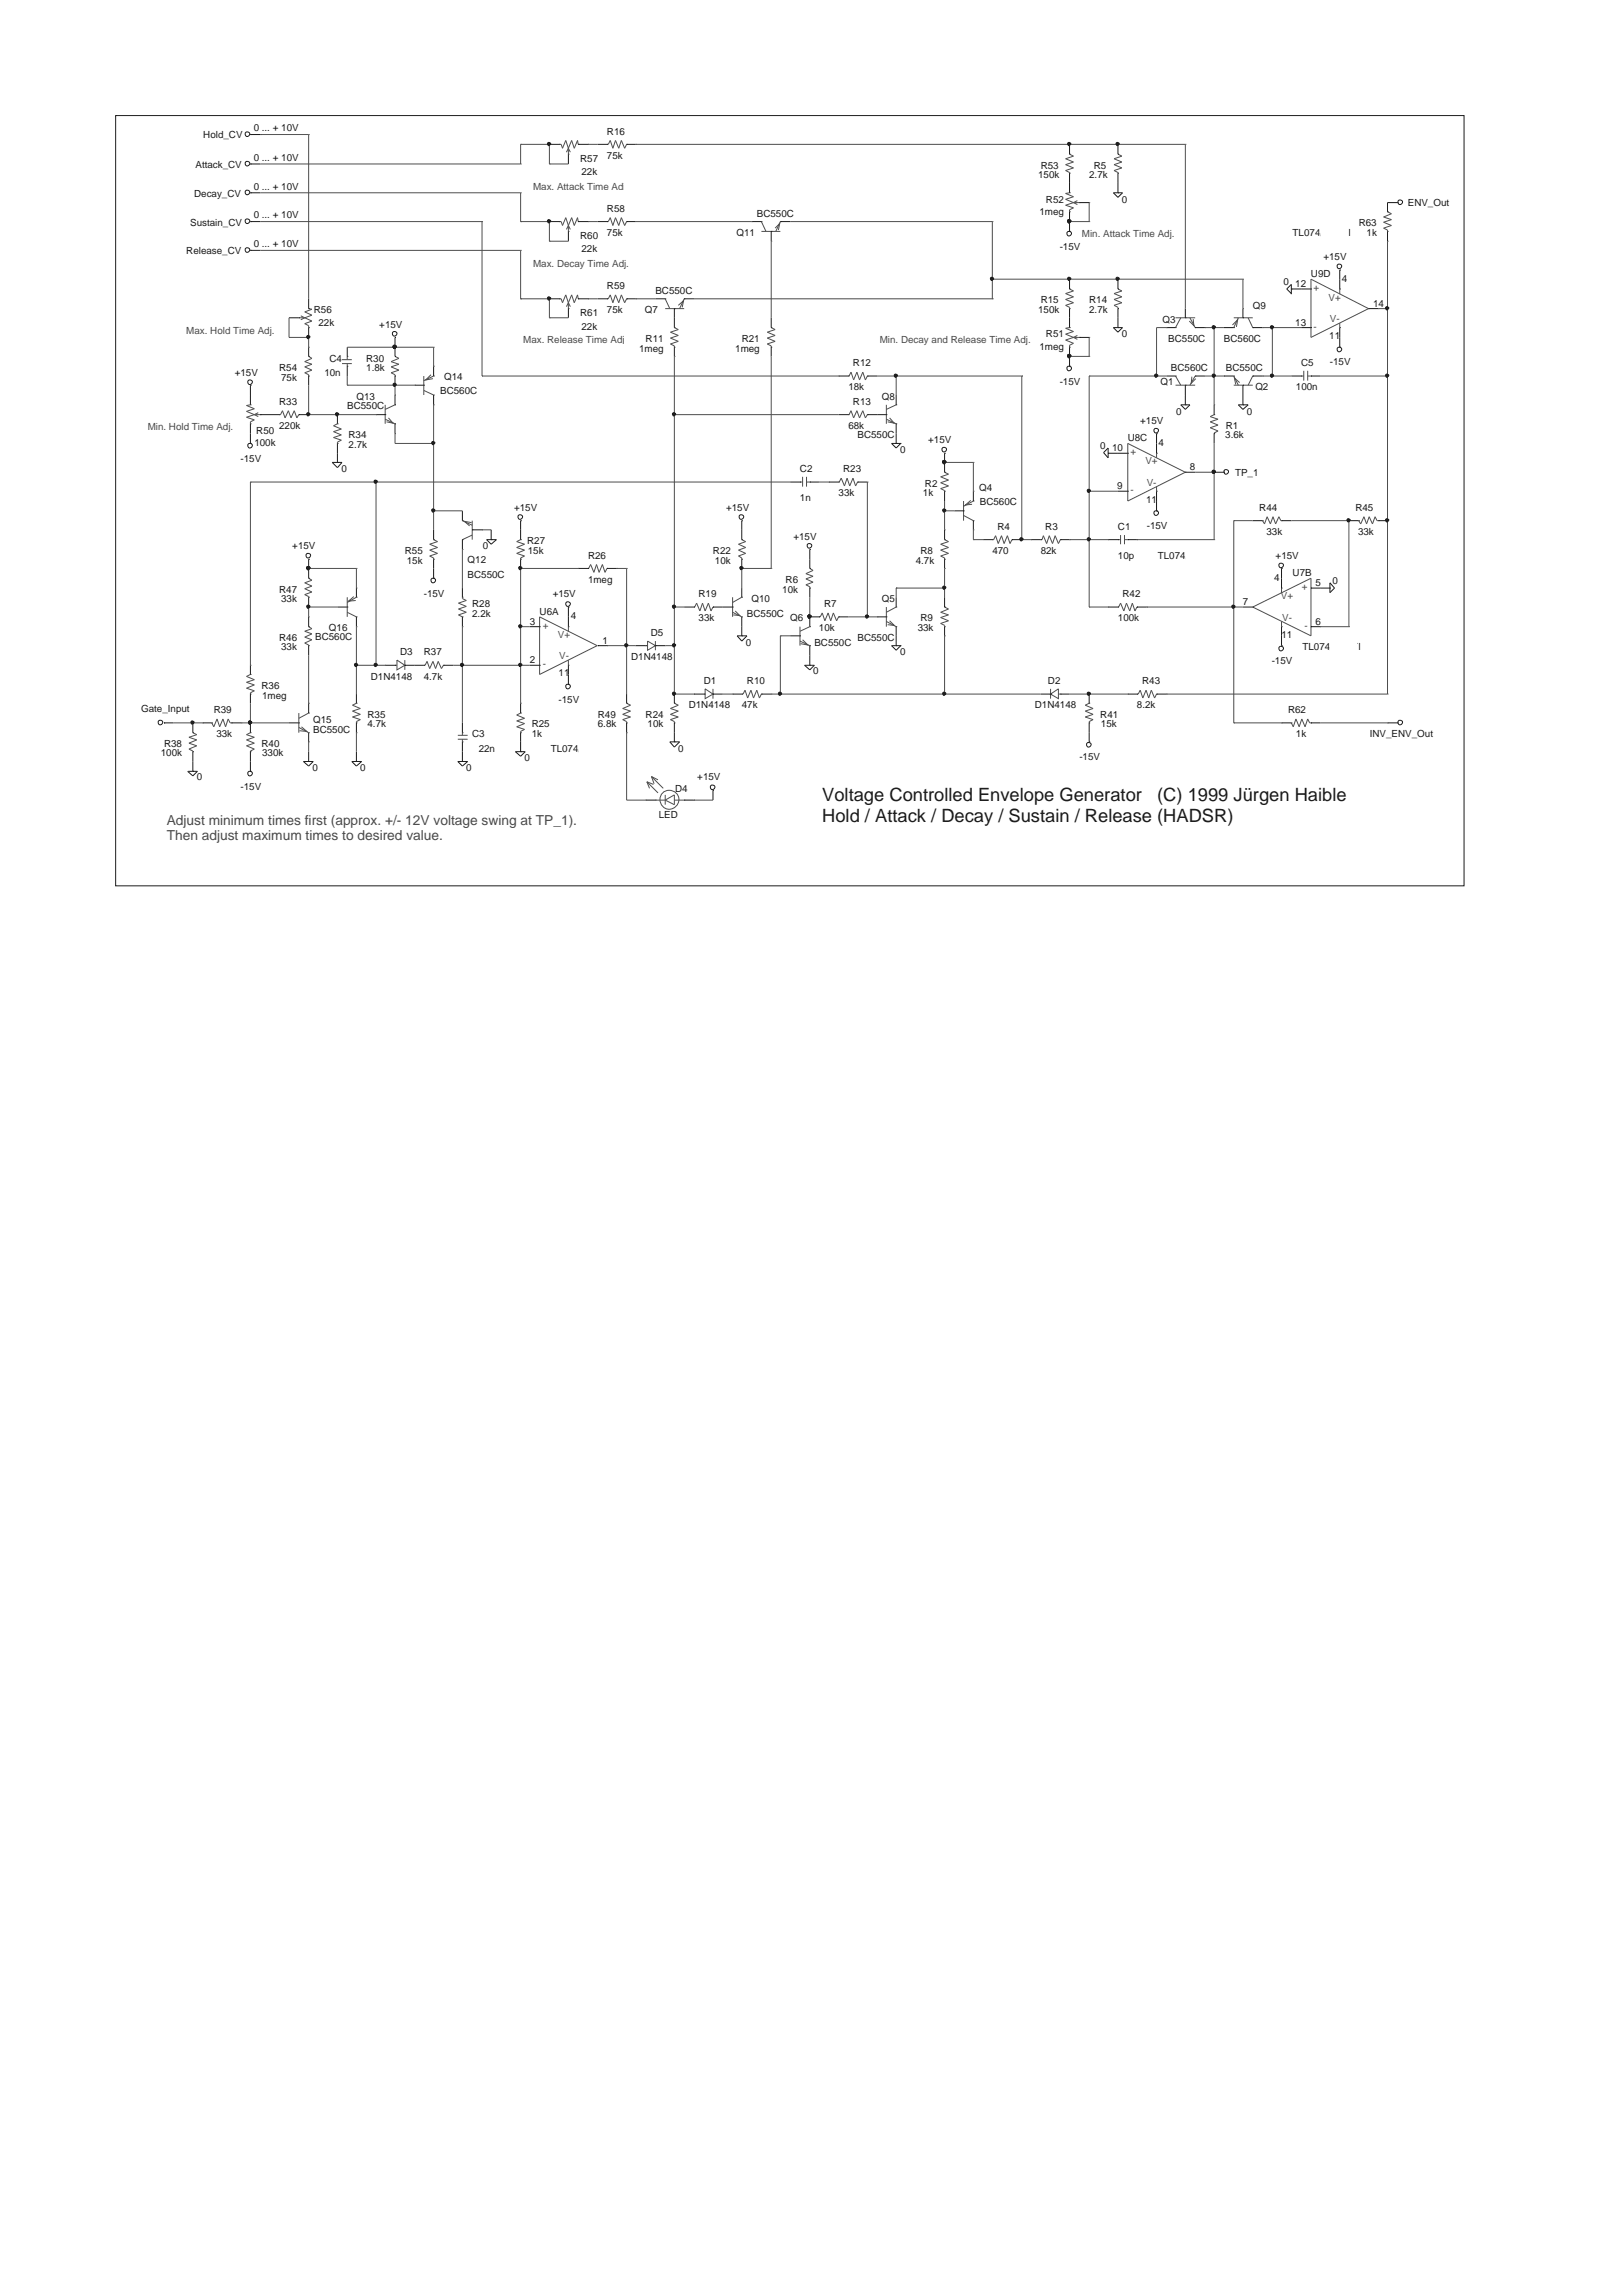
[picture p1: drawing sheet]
<svg xmlns="http://www.w3.org/2000/svg" width="210mm" height="297mm" viewBox="0 0 210 297" stroke-linecap="round" stroke-linejoin="round" font-family="sans-serif">
<defs><g id="words">
<g font-size="2.4" fill="#1a1a1a">
<text x="106.4" y="103.6">Voltage Controlled Envelope Generator</text>
<text x="106.4" y="106.3">Hold / Attack / Decay / Sustain / Release (HADSR)</text>
<text x="149.8" y="103.6">(C) 1999 Jürgen Haible</text>
</g>
<g font-size="1.8" fill="#494949">
<text x="21.6" y="106.7">Adjust minimum times first (approx. +/- 12V voltage swing at TP_1).</text>
<text x="21.6" y="108.7">Then adjust maximum times to desired value.</text>
</g>
<g font-size="1.3" fill="#1a1a1a">
<text x="26.3" y="17.9">Hold_CV</text>
<text x="32.8" y="17">0 ... + 10V</text>
<text x="78.5" y="17.4">R16</text>
<text x="25.3" y="21.7">Attack_CV</text>
<text x="32.8" y="20.8">0 ... + 10V</text>
<text x="75.1" y="21">R57</text>
<text x="75.2" y="22.7">22k</text>
<text x="78.5" y="20.5">75k</text>
<text x="134.3" y="23.1">150k</text>
<text x="134.7" y="21.8">R53</text>
<text x="140.9" y="23.1">2.7k</text>
<text x="141.5" y="21.8">R5</text>
<text x="24.6" y="29.2">Sustain_CV</text>
<text x="25.1" y="25.4">Decay_CV</text>
<text x="32.8" y="24.5">0 ... + 10V</text>
<text x="32.8" y="28.2">0 ... + 10V</text>
<text x="78.5" y="27.4">R58</text>
<text x="97.9" y="28.1">BC550C</text>
<text x="134.5" y="27.8">1meg</text>
<text x="135.4" y="26.2">R52</text>
<text x="145.2" y="26.2">0</text>
<text x="175.8" y="29.3">R63</text>
<text x="182.2" y="26.6">ENV_Out</text>
<text x="24.1" y="32.9">Release_CV</text>
<text x="32.8" y="32">0 ... + 10V</text>
<text x="75.1" y="31">R60</text>
<text x="75.2" y="32.6">22k</text>
<text x="78.5" y="30.5">75k</text>
<text x="95.3" y="30.5">Q11</text>
<text x="137.1" y="32.3">-15V</text>
<text x="167.3" y="30.5">TL074/301/TI</text>
<text x="169.7" y="35.9">U9D</text>
<text x="171.3" y="33.7">+15V</text>
<text x="176.8" y="30.5">1k</text>
<text x="40.6" y="40.5">R56</text>
<text x="75.1" y="40.9">R61</text>
<text x="78.5" y="40.5">75k</text>
<text x="78.5" y="37.4">R59</text>
<text x="83.5" y="40.5">Q7</text>
<text x="84.8" y="38.1">BC550C</text>
<text x="134.3" y="40.5">150k</text>
<text x="134.7" y="39.2">R15</text>
<text x="140.9" y="40.5">2.7k</text>
<text x="140.9" y="39.2">R14</text>
<text x="150.4" y="41.8">Q3</text>
<text x="162.1" y="39.9">Q9</text>
<text x="166.1" y="36.9">0</text>
<text x="167.6" y="37.1">12</text>
<text x="173.6" y="36.5">4</text>
<text x="177.7" y="39.7">14</text>
<text x="36.1" y="48">R54</text>
<text x="41.2" y="42.1">22k</text>
<text x="42.7" y="46.8">C4</text>
<text x="47.4" y="48">1.8k</text>
<text x="47.4" y="46.8">R30</text>
<text x="49.1" y="42.4">+15V</text>
<text x="75.2" y="42.6">22k</text>
<text x="82.7" y="45.5">1meg</text>
<text x="83.5" y="44.2">R11</text>
<text x="95.1" y="45.5">1meg</text>
<text x="96" y="44.2">R21</text>
<text x="110.4" y="47.4">R12</text>
<text x="134.5" y="45.3">1meg</text>
<text x="135.4" y="43.7">R51</text>
<text x="145.2" y="43.7">0</text>
<text x="151.2" y="44.2">BC550C</text>
<text x="151.5" y="48">BC560C</text>
<text x="158.4" y="44.2">BC560C</text>
<text x="158.6" y="48">BC550C</text>
<text x="167.6" y="42.1">13</text>
<text x="168.4" y="47.4">C5</text>
<text x="172" y="43.9">11</text>
<text x="172.1" y="47.2">-15V</text>
<text x="30.4" y="48.6">+15V</text>
<text x="36.1" y="52.4">R33</text>
<text x="36.4" y="49.2">75k</text>
<text x="42" y="48.6">10n</text>
<text x="44.9" y="53">BC550C</text>
<text x="46.1" y="51.8">Q13</text>
<text x="57" y="51">BC560C</text>
<text x="57.5" y="49.2">Q14</text>
<text x="109.8" y="50.5">18k</text>
<text x="110.4" y="52.4">R13</text>
<text x="114.1" y="51.8">Q8</text>
<text x="137.1" y="49.7">-15V</text>
<text x="150.2" y="49.8">Q1</text>
<text x="152.2" y="53.6">0</text>
<text x="161.4" y="53.6">0</text>
<text x="162.5" y="50.5">Q2</text>
<text x="167.7" y="50.5">100n</text>
<text x="31.1" y="59.7">-15V</text>
<text x="32.9" y="57.7">100k</text>
<text x="33.2" y="56.1">R50</text>
<text x="36.1" y="55.5">220k</text>
<text x="45.1" y="58">2.7k</text>
<text x="45.1" y="56.7">R34</text>
<text x="109.8" y="55.5">68k</text>
<text x="111" y="56.7">BC550C</text>
<text x="116.5" y="58.6">0</text>
<text x="120.1" y="57.4">+15V</text>
<text x="142.4" y="58.1">0</text>
<text x="143.9" y="58.4">10</text>
<text x="145.9" y="57.1">U8C</text>
<text x="147.6" y="54.8">+15V</text>
<text x="149.9" y="57.7">4</text>
<text x="158.6" y="56.7">3.6k</text>
<text x="158.6" y="55.5">R1</text>
<text x="44.2" y="61.1">0</text>
<text x="103.5" y="64.8">1n</text>
<text x="103.5" y="61.1">C2</text>
<text x="108.5" y="64.2">33k</text>
<text x="109.1" y="61.1">R23</text>
<text x="119.4" y="64.2">1k</text>
<text x="119.7" y="63">R2</text>
<text x="126.7" y="63.5">Q4</text>
<text x="126.8" y="65.3">BC560C</text>
<text x="144.6" y="63.3">9</text>
<text x="148.3" y="65.1">11</text>
<text x="154" y="60.8">8</text>
<text x="159.8" y="61.6">TP_1</text>
<text x="37.8" y="71.1">+15V</text>
<text x="52.4" y="71.7">R55</text>
<text x="62.5" y="71.1">0</text>
<text x="66.5" y="66.1">+15V</text>
<text x="68.2" y="70.4">R27</text>
<text x="68.3" y="71.7">15k</text>
<text x="92.3" y="71.7">R22</text>
<text x="94" y="66.1">+15V</text>
<text x="102.7" y="69.8">+15V</text>
<text x="119.1" y="71.7">R8</text>
<text x="128.4" y="71.7">470</text>
<text x="129.1" y="68.5">R4</text>
<text x="134.7" y="71.7">82k</text>
<text x="135.3" y="68.5">R3</text>
<text x="144.7" y="68.5">C1</text>
<text x="148.4" y="68.5">-15V</text>
<text x="163" y="66.1">R44</text>
<text x="163.9" y="69.2">33k</text>
<text x="175.4" y="66.1">R45</text>
<text x="175.7" y="69.2">33k</text>
<text x="36.1" y="76.7">R47</text>
<text x="36.4" y="77.9">33k</text>
<text x="52.6" y="72.9">15k</text>
<text x="54.8" y="77.2">-15V</text>
<text x="60.5" y="72.8">Q12</text>
<text x="60.5" y="74.7">BC550C</text>
<text x="71.5" y="77.3">+15V</text>
<text x="76.1" y="75.4">1meg</text>
<text x="76.1" y="72.4">R26</text>
<text x="90.4" y="77.3">R19</text>
<text x="92.5" y="72.9">10k</text>
<text x="97.3" y="77.9">Q10</text>
<text x="101.2" y="76.7">10k</text>
<text x="101.7" y="75.4">R6</text>
<text x="114.1" y="77.9">Q5</text>
<text x="118.5" y="72.9">4.7k</text>
<text x="144.7" y="72.4">10p</text>
<text x="145.3" y="77.3">R42</text>
<text x="149.8" y="72.4">TL074/301/TI</text>
<text x="164.9" y="75.1">4</text>
<text x="165.1" y="72.4">+15V</text>
<text x="167.3" y="74.6">U7B</text>
<text x="170.2" y="75.8">5</text>
<text x="172.4" y="75.6">0</text>
<text x="36.1" y="82.9">R46</text>
<text x="40.8" y="82.8">BC560C</text>
<text x="42.6" y="81.6">Q16</text>
<text x="61.1" y="79.8">2.2k</text>
<text x="61.1" y="78.5">R28</text>
<text x="68.6" y="80.8">3</text>
<text x="69.8" y="79.6">U6A</text>
<text x="73.9" y="80.1">4</text>
<text x="78" y="83.3">1</text>
<text x="84.2" y="82.3">D5</text>
<text x="90.4" y="80.4">33k</text>
<text x="96.5" y="83.5">0</text>
<text x="96.7" y="79.8">BC550C</text>
<text x="102.3" y="80.4">Q6</text>
<text x="105.4" y="83.5">BC550C</text>
<text x="106" y="81.7">10k</text>
<text x="106.7" y="78.5">R7</text>
<text x="111" y="82.9">BC550C</text>
<text x="118.8" y="81.7">33k</text>
<text x="119.1" y="80.4">R9</text>
<text x="144.7" y="80.4">100k</text>
<text x="160.8" y="78.3">7</text>
<text x="165.8" y="82.5">11</text>
<text x="170.2" y="80.8">6</text>
<text x="33.8" y="89.1">R36</text>
<text x="36.4" y="84.1">33k</text>
<text x="48" y="87.9">D1N4148</text>
<text x="51.8" y="84.8">D3</text>
<text x="54.8" y="87.9">4.7k</text>
<text x="54.8" y="84.8">R37</text>
<text x="68.6" y="85.8">2</text>
<text x="72.3" y="87.5">11</text>
<text x="81.7" y="85.4">D1N4148</text>
<text x="91.1" y="88.5">D1</text>
<text x="96.7" y="88.5">R10</text>
<text x="105.2" y="87.3">0</text>
<text x="116.5" y="84.8">0</text>
<text x="135.6" y="88.5">D2</text>
<text x="147.8" y="88.5">R43</text>
<text x="164.6" y="85.9">-15V</text>
<text x="168.6" y="84.1">TL074/301/TI</text>
<text x="18.3" y="92.2">Gate_Input</text>
<text x="27.7" y="92.3">R39</text>
<text x="28" y="95.4">33k</text>
<text x="33.9" y="90.4">1meg</text>
<text x="40.5" y="94.8">BC550C</text>
<text x="40.5" y="93.5">Q15</text>
<text x="47.6" y="94.1">4.7k</text>
<text x="47.6" y="92.9">R35</text>
<text x="61.1" y="95.4">C3</text>
<text x="68.8" y="95.4">1k</text>
<text x="68.8" y="94.1">R25</text>
<text x="72.3" y="90.9">-15V</text>
<text x="77.4" y="94.1">6.8k</text>
<text x="77.4" y="92.9">R49</text>
<text x="83.5" y="92.9">R24</text>
<text x="83.8" y="94.1">10k</text>
<text x="89.1" y="91.7">D1N4148</text>
<text x="96" y="91.7">47k</text>
<text x="133.9" y="91.7">D1N4148</text>
<text x="142.4" y="92.9">R41</text>
<text x="142.5" y="94.1">15k</text>
<text x="147.1" y="91.7">8.2k</text>
<text x="166.7" y="92.3">R62</text>
<text x="167.7" y="95.4">1k</text>
<text x="177.3" y="95.3">INV_ENV_Out</text>
<text x="20.8" y="97.8">100k</text>
<text x="21.2" y="96.7">R38</text>
<text x="25.5" y="101">0</text>
<text x="33.8" y="96.7">R40</text>
<text x="33.9" y="97.8">330k</text>
<text x="40.4" y="99.8">0</text>
<text x="46.6" y="99.8">0</text>
<text x="60.3" y="99.8">0</text>
<text x="62" y="97.2">22n</text>
<text x="67.9" y="98.5">0</text>
<text x="71.3" y="97.2">TL074/301/TI</text>
<text x="87.8" y="97.2">0</text>
<text x="90.2" y="101">+15V</text>
<text x="139.7" y="98.3">-15V</text>
<text x="31.1" y="102.2">-15V</text>
<text x="85.2" y="105.9">LED</text>
<text x="87.4" y="102.5">D4</text>
</g>
<g font-size="1.3" fill="#494949">
<text x="69" y="24.5">Max. Attack Time Adj.</text>
<text x="69" y="34.5">Max. Decay Time Adj.</text>
<text x="140" y="30.7">Min. Attack Time Adj.</text>
<text x="24.1" y="43.2">Max. Hold Time Adj.</text>
<text x="67.7" y="44.4">Max. Release Time Adj.</text>
<text x="113.9" y="44.4">Min. Decay and Release Time Adj.</text>
<text x="19.1" y="55.7">Min. Hold Time Adj.</text>
</g>
<g font-size="1.3" fill="#4d4d4d">
<text x="170" y="37.6">+</text>
<text x="171.9" y="38.9">V+</text>
<text x="172.1" y="41.6">V-</text>
<text x="170" y="42.6">-</text>
<text x="146.3" y="58.8">+</text>
<text x="146.3" y="63.8">-</text>
<text x="148.2" y="60.1">V+</text>
<text x="148.4" y="62.9">V-</text>
<text x="165.8" y="77.5">V+</text>
<text x="168.5" y="76.3">+</text>
<text x="70.3" y="81.3">+</text>
<text x="72.2" y="82.5">V+</text>
<text x="165.9" y="80.3">V-</text>
<text x="168.8" y="81.3">-</text>
<text x="70.3" y="86.2">-</text>
<text x="72.4" y="85.3">V-</text>
</g>
</g></defs>
<g fill="none" stroke="#1a1a1a" stroke-width=".13">
<path d="M15 15h174.5v99.6h-174.5zM71.1 18.7h1.3M72.4 18.7h.1M73.6 19.9h.1M73.6 19.9v1.3M74.8 18.7h.1M74.8 18.7h1.3M77.4 18.7h1.1M78.5 18.7h.1M81.1 18.7h.1M81.1 18.7h1.2M138.4 19.9h.1"/>
<path d="M138.4 18.7v1.2M144.7 19.9h.1M144.7 18.7v1.2M39.9 39.9h.1M39.9 38.7v1.2M71.1 38.7h1.3M71.1 28.7h1.3M72.4 28.7h.1M72.4 38.7h.1M73.6 29.9h.1M73.6 39.9h.1M73.6 29.9v1.3"/>
<path d="M73.6 39.9v1.2M74.8 28.7h.1M74.8 38.7h.1M74.8 38.7h1.3M74.8 28.7h1.3M77.4 38.7h1.1M77.4 28.7h1.1M78.5 38.7h.1M78.5 28.7h.1M81.1 38.7h.1M81.1 28.7h.1M81.1 38.7h1.2"/>
<path d="M81.1 28.7h1.2M84.8 38.7h1.3M86.1 38.7h.1M87.3 39.9h.1M87.3 39.9v2.5M88.5 38.7h.1M88.5 38.7h1.3M97.3 28.7h1.2M98.5 28.7h.1M99.8 29.9h.1M99.8 29.9v1.3M101 28.7h.1"/>
<path d="M101 28.7h1.3M138.4 37.4h.1M138.4 39.9h.1M138.4 24.9h.1M138.4 27.4h.1M138.4 22.4h.1M138.4 22.4v2.5M138.4 27.4v1.3M138.4 36.1v1.3M138.4 39.9v2.5M139.7 26.2h.1M139.7 26.2h1.2"/>
<path d="M144.7 22.4h.1M144.7 37.4h.1M144.7 39.9h.1M144.7 22.4v1.3M144.7 36.1v1.3M144.7 39.9v1.2M153.4 39.9v1.2M160.8 39.9v1.2M168.4 37.4h1.3M169.7 37.4h.1M173.4 37.4h.1M173.4 36.1v1.3"/>
<path d="M177.1 39.9h.1M177.1 39.9h1.3M179.6 27.4h.1M179.6 29.9h.1M179.6 26.2v1.2M179.6 29.9v1.3M32.4 52.4h.1M32.4 54.8h.1M32.4 51.1v1.3M32.4 54.8v1.3M33.7 53.6h.1M33.7 53.6h2.4"/>
<path d="M36.1 53.6h.1M37.4 41.1h1.3M38.7 53.6h.1M38.7 41.1h.1M38.7 53.6h1.2M39.9 46.1h.1M39.9 48.6h.1M39.9 42.4h.1M39.9 42.4v1.3M39.9 44.9v1.2M39.9 48.6v1.2M43.7 54.8h.1"/>
<path d="M43.7 57.4h.1M43.7 53.6v1.2M43.7 57.4v1.2M44.9 47.4h.1M44.9 46.1h.1M44.9 44.9v1.2M44.9 47.4v1.2M48.7 53.6h1.1M49.8 53.6h.1M51.1 46.1h.1M51.1 48.6h.1M51.1 52.4h.1"/>
<path d="M51.1 54.8h.1M51.1 44.9v1.2M51.1 48.6v1.2M51.1 51.1v1.3M51.1 54.8v1.3M53.7 49.8h1.1M54.8 49.8h.1M56.1 51.1h.1M56.1 48.6h.1M56.1 47.4v1.2M56.1 51.1v1.3M87.3 42.4h.1"/>
<path d="M87.3 44.9h.1M87.3 44.9v1.2M99.8 42.4h.1M99.8 44.9h.1M99.8 41.1v1.3M99.8 44.9v1.2M108.5 48.6h1.3M108.5 53.6h1.3M109.8 53.6h.1M109.8 48.6h.1M112.2 53.6h.1M112.2 48.6h.1"/>
<path d="M112.2 48.6h1.3M112.2 53.6h2.5M114.7 53.6h.1M116 52.4h.1M116 54.8h.1M116 51.1v1.3M116 54.8v1.3M122.2 59.8v1.3M138.4 42.4h.1M138.4 44.9h.1M138.4 44.9v1.2M139.7 43.7h.1"/>
<path d="M139.7 43.7h1.2M144.7 58.6h1.2M145.9 58.6h.1M149.7 58.6h.1M149.7 57.4v1.2M150.9 48.6h1.2M150.9 42.4h1.2M152.1 48.6h.1M152.1 42.4h.1M152.8 52.4h1.2l-.6 .6zM153.4 49.8h.1M153.4 41.1h.1"/>
<path d="M153.4 52.4h.1M153.4 49.8v2.6M154.7 48.6h.1M154.7 42.4h.1M154.7 48.6h1.2M154.7 42.4h1.2M157.1 53.6h.1M157.1 56.1h.1M157.1 52.4v1.2M157.1 56.1v1.3M158.4 48.6h1.3M158.4 42.4h1.3"/>
<path d="M159.7 48.6h.1M159.7 42.4h.1M160.3 52.4h1.2l-.7 .6zM160.8 49.8h.1M160.8 41.1h.1M160.8 52.4h.1M160.8 49.8v2.6M162.1 48.6h.1M162.1 42.4h.1M162.1 48.6h1.3M162.1 42.4h1.3M167.1 48.6h1.3"/>
<path d="M168.4 48.6h.1M168.4 42.4h1.3M169.7 48.6h.1M169.7 42.4h.1M169.7 48.6h1.1M173.4 42.4h.1M173.4 42.4v1.3M39.9 74.8h.1M39.9 77.3h.1M39.9 73.5v1.3M39.9 77.3v1.2M39.9 79.8v1.3"/>
<path d="M43.7 78.5h1.2M44.9 78.5h.1M46.1 79.8h.1M46.1 77.3h.1M46.1 76.1v1.2M46.1 79.8v1.3M56.1 69.8h.1M56.1 72.4h.1M56.1 68.5v1.3M56.1 72.4v1.1M59.8 79.8h.1M59.8 77.3h.1"/>
<path d="M59.8 69.8h.1M59.8 67.4h.1M59.8 66.1v1.3M59.8 69.8v1.3M59.8 76.1v1.2M59.8 79.8v1.3M61.1 68.5h.1M61.1 68.5h1.3M67.4 69.8h.1M67.4 72.4h.1M67.4 68.5v1.3M67.4 72.4v1.1"/>
<path d="M73.6 79.8v1.3M74.8 73.5h1.3M76.1 73.5h.1M78.5 73.5h.1M78.5 73.5h1.3M88.5 78.5h1.3M89.8 78.5h.1M92.3 78.5h.1M92.3 78.5h2.5M94.8 78.5h.1M96 77.3h.1M96 79.8h.1"/>
<path d="M96 69.8h.1M96 72.4h.1M96 68.5v1.3M96 72.4v1.1M96 76.1v1.2M96 79.8v1.3M102.3 62.4h1.2M103.5 62.4h.1M104.8 73.5h.1M104.8 76.1h.1M104.8 62.4h.1M104.8 72.4v1.1"/>
<path d="M104.8 76.1v1.2M104.8 62.4h1.2M106 79.8h.1M106 79.8h-1.2v1.3M107.3 62.4h1.2M108.5 79.8h.1M108.5 62.4h.1M108.5 79.8h1.3M111 62.4h.1M111 62.4h1.2M113.5 79.8h1.2M114.7 79.8h.1"/>
<path d="M116 78.5h.1M116 77.3v1.2M122.2 61.1h.1M122.2 63.5h.1M122.2 69.8h.1M122.2 72.4h.1M122.2 78.5h.1M122.2 63.5v1.3M122.2 68.5v1.3M122.2 72.4v1.1M122.2 77.3v1.2M123.5 66.1h1.2"/>
<path d="M124.7 66.1h.1M126 67.4h.1M126 64.8h.1M126 63.5v1.3M126 67.4v1.1M127.2 69.8h1.2M128.4 69.8h.1M131 69.8h.1M131 69.8h1.2M133.4 69.8h1.3M134.7 69.8h.1M137.2 69.8h.1"/>
<path d="M137.2 69.8h1.2M143.4 69.8h1.3M143.4 78.5h1.3M144.7 69.8h.1M144.7 78.5h.1M144.7 63.5h1.2M145.9 69.8h.1M145.9 63.5h.1M145.9 69.8h1.2M147.1 78.5h.1M147.1 78.5h1.3M149.7 63.5h.1"/>
<path d="M149.7 63.5v1.3M153.4 61.1h.1M153.4 61.1h1.3M160.8 78.5h1.3M162.1 78.5h.1M162.1 67.4h1.3M163.4 67.4h.1M165.8 67.4h.1M165.8 76.1h.1M165.8 67.4h1.3M165.8 74.8v1.3M169.7 76.1h.1"/>
<path d="M169.7 76.1h1.1M174.6 67.4h1.2M175.8 67.4h.1M178.4 67.4h.1M178.4 67.4h1.2M25 94.8h.1M25 97.2h.1M25 93.5v1.3M25 97.2v1.3M26.2 93.5h1.2M27.4 93.5h.1M30 93.5h.1"/>
<path d="M30 93.5h1.2M32.4 87.3h.1M32.4 89.8h.1M32.4 94.8h.1M32.4 97.2h.1M32.4 86.1v1.2M32.4 89.8v1.2M32.4 93.5v1.3M32.4 97.2v1.3M37.4 93.5h1.3M38.7 93.5h.1M39.9 92.3h.1"/>
<path d="M39.9 94.8h.1M39.9 81.1h.1M39.9 83.5h.1M39.9 83.5v1.3M39.9 91v1.3M39.9 94.8v1.2M46.1 91h.1M46.1 93.5h.1M46.1 89.8v1.2M46.1 93.5v1.3M49.8 86.1h1.3M51.1 86.1h.1"/>
<path d="M52.4 86.1h.1M52.4 86.1h2.4M54.8 86.1h.1M57.4 86.1h.1M57.4 86.1h1.3M59.8 96h.1M59.8 94.8h.1M59.8 93.5v1.3M59.8 96v1.2M67.4 92.3h.1M67.4 94.8h.1M67.4 91v1.3"/>
<path d="M67.4 94.8v1.2M68.6 86.1h1.2M68.6 81.1h1.2M69.8 81.1h.1M69.8 86.1h.1M73.6 81.1h.1M73.6 86.1h.1M73.6 86.1v1.2M77.4 83.5h.1M77.4 83.5h1.1M81.1 91h.1M81.1 93.5h.1"/>
<path d="M81.1 89.8v1.2M81.1 93.5v1.3M82.3 83.5h1.2M83.5 83.5h.1M84.8 83.5h.1M84.8 83.5h1.3M87.3 91h.1M87.3 93.5h.1M87.3 89.8v1.2M87.3 93.5v1.3M89.8 89.8h1.3M91.1 89.8h.1"/>
<path d="M92.3 89.8h.1M92.3 89.8h1.2M94.8 89.8h1.2M96 89.8h.1M98.5 89.8h.1M98.5 89.8h1.3M102.3 82.3h1.2M103.5 82.3h.1M104.8 81.1h.1M104.8 83.5h.1M104.8 83.5v1.3M116 81.1h.1"/>
<path d="M116 83.5h.1M116 81.1v2.4M116.6 83.5l-.6 .6-.6-.6h1.2M122.2 81.1h.1M122.2 81.1v1.2M134.7 89.8h1.3M136 89.8h.1M137.2 89.8h.1M137.2 89.8h1.2M140.9 91h.1M140.9 93.5h.1M140.9 89.8v1.2"/>
<path d="M140.9 93.5v1.3M145.9 89.8h1.2M147.1 89.8h.1M149.7 89.8h.1M149.7 89.8h1.2M165.8 81.1h.1M165.8 93.5h1.3M165.8 81.1v1.2M167.1 93.5h.1M169.7 81.1h.1M169.7 93.5h.1M169.7 93.5h1.1"/>
<path d="M169.7 81.1h1.1M83.5 103.5h1.3M84.8 103.5h.1M88.5 103.5h.1M88.5 103.5h1.3"/>
<circle cx="122.2" cy="58.2" r=".31"/>
</g>
<g fill="none" stroke="#4d4d4d" stroke-width=".13">
<path d="M72.4 18.7h.2l.2 .5 .4-1 .4 1M73.6 19.2v.7M73.6 19.2l-.3 .5M73.6 19.2l.2 .5M74.8 18.7l-.1-.5-.4 1-.3-1-.4 1M78.5 18.7h.2l.3-.5 .3 1 .4-1 .4 1 .3-1 .4 1 .3-.5M138.4 19.9l.5 .3-1 .3 1 .5-1 .3 1 .4-1 .4 .5 .2v.1M144.7 19.9l.5 .3-1 .3 1 .5-1 .3 1 .4-1 .4 .5 .2v.1M39.9 39.9l.5 .1-1 .4 1 .4-1 .3M72.4 38.7h.2l.2 .5 .4-1.1 .4 1.1M72.4 28.7h.2l.2 .5 .4-1 .4 1M73.6 29.2v.7"/>
<path d="M73.6 39.2v.7M73.6 29.2l-.3 .5M73.6 29.2l.2 .5M73.6 39.2l-.3 .5M73.6 39.2l.2 .5M74.8 28.7l-.1-.5-.4 1-.3-1-.4 1M74.8 38.7l-.1-.6-.4 1.1-.3-1.1-.4 1.1M78.5 38.7h.2l.3-.6 .3 1.1 .4-1.1 .4 1.1 .3-1.1 .4 1.1 .3-.5M78.5 28.7h.2l.3-.5 .3 1 .4-1 .4 1 .3-1 .4 1 .3-.5M86.1 38.7l.6 1.2M86.1 39.9h2.4M87.8 39.5l.7-.6-.2 .9"/>
<path d="M88.5 38.7l-.6 1.2M98.5 28.7l.6 1.2M98.5 29.9h2.5M100.3 29.5l.6-.6-.2 .9M101 28.7l-.6 1.2M138.4 37.4l.5 .2-1 .4 1 .4-1 .3 1 .5-1 .3 .5 .3v.1M138.4 24.9l-.5 .1 1 .4-1 .4 1 .4M138.9 26.2l-1 .4 1 .3-.5 .2v.3M138.9 26.2l.5 .3M138.9 26.2h.8M139.4 26l-.5 .2M144.7 37.4l.5 .2-1 .4 1 .4-1 .3 1 .5-1 .3 .5 .3v.1"/>
<path d="M169.7 36.1l7.4 3.8-7.4 3.8zM173.4 37.4v.7M179.6 27.4l.5 .3-1.1 .4 1.1 .3-1.1 .4 1.1 .4-1.1 .3 .6 .3v.1M32.4 52.4l-.5 .1 1 .4-1 .3 1 .4M32.9 53.6h.8M32.9 53.6l-1 .4 1 .3-.5 .3v.2M32.9 53.6l.5 .3M33.4 53.4l-.5 .2M36.1 53.6h.2l.3-.5 .3 1 .4-1 .4 1 .4-1 .3 1 .3-.5M38.7 41.1h.7M38.9 40.9l.5 .2M39.4 41.1l1 .4-1 .4 .5 .2v.3"/>
<path d="M39.4 41.1l-.5 .3M39.9 46.1l.5 .3-1 .4 1 .3-1 .4 1 .4-1 .3 .5 .3v.1M43.7 54.8l-.5 .3 1 .4-1 .3 1 .5-1 .3 1 .3-.5 .3v.2M44.3 47h1.2M44.3 46.5h1.2M44.9 46.1v.4M44.9 47v.4M49.8 54.2l1.3 .6M49.8 52.4v2.4M50.3 54.1l.6 .6-.9-.1M51.1 46.1l.5 .3-1 .4 1 .3-1 .4 1 .4-1 .3 .5 .3v.1M51.1 52.4l-1.3 .6"/>
<path d="M54.8 50.5l1.3 .6M54.8 48.6v2.5M55.8 48.5l-.7 .7 .9-.2M56.1 48.6l-1.3 .6M87.3 42.4l.5 .2-1 .4 1 .4-1 .3 1 .5-1 .3 .5 .3v.1M99.8 42.4l.5 .2-1 .4 1 .4-1 .3 1 .5-1 .3 .5 .3v.1M109.8 53.6h.1l.2-.5 .4 1 .4-1 .3 1 .5-1 .3 1 .2-.5M109.8 48.6h.1l.2-.5 .4 1.1 .4-1.1 .3 1.1 .5-1.1 .3 1.1 .2-.6M114.7 52.4v2.4M114.7 54.2l1.3 .6M115.1 54.1l.6 .6-.8-.1M116 52.4l-1.3 .6"/>
<path d="M138.4 42.4l-.5 .1 1 .4-1 .3 1 .5M138.9 43.7l-1 .3 1 .4-.5 .3v.2M138.9 43.7l.5 .2M138.9 43.7h.8M139.4 43.4l-.5 .3M145.9 57.4l7.5 3.7-7.5 3.7zM149.7 58.6v.6M152.1 49.8h2.6M152.1 48.6l.7 1.2M152.1 41.1h2.6M152.8 41.1l-.7 1.3M154 41.1l.7 1.3"/>
<path d="M154.2 48.7v.9l.5-.6M154.4 41.3l.1 .8-.6-.6M154.7 48.6l-.7 1.2M157.1 53.6l-.5 .3 1 .3-1 .4 1 .4-1 .3 1 .5-.5 .2v.1M159.5 42l.7-.6-.2 .9M159.7 48.6l.6 1.2M159.7 49.8h2.4M159.7 41.1h2.4M160.3 41.1l-.6 1.3M160.4 49.5l-.7-.6 .2 .8M161.5 41.1l.6 1.3M162.1 48.6l-.6 1.2"/>
<path d="M168.4 48.6h.3M168.7 48v1.2M169.2 48v1.2M169.2 48.6h.5M173.4 41.8v.6M39.9 74.8l.5 .3-1 .3 1 .4-1 .4 1 .4-1 .3 .5 .3v.1M44.9 79.2l1.2 .6M44.9 77.3v2.5M45.8 77.2l-.7 .6 .9-.1M46.1 77.3l-1.2 .6M56.1 69.8l.5 .3-1 .3 1 .4-1 .4 1 .4-1 .3 .5 .3v.2M59.8 77.3v.1l.5 .3-1 .3 1 .5-1 .3 1 .4-1 .4 .5 .2"/>
<path d="M59.8 67.4l1.3 .6M61 67.6l-.9-.2 .7 .6M61.1 69.2l-1.3 .6M61.1 67.4v2.4M67.4 69.8l-.5 .3 1 .3-1 .4 1 .4-1 .4 1 .3-.5 .3v.2M69.8 79.8l7.5 3.7-7.5 3.8zM76.1 73.5h.1l.2-.5 .5 1 .3-1 .3 1 .5-1 .3 1 .2-.5M89.8 78.5h.1l.2-.5 .5 1 .3-1 .3 1 .5-1 .3 1 .3-.5M94.8 79.2l1.2 .6M94.8 77.3v2.5M95.1 79l.6 .6h-.8M96 77.3l-1.2 .6"/>
<path d="M96 69.8l.5 .3-.9 .3 .9 .4-.9 .4 .9 .4-.9 .3 .4 .3v.2M103.5 62.4h.4M103.9 61.7v1.3M104.4 62.4h.4M104.4 61.7v1.3M104.8 73.5l.4 .3-.9 .4 .9 .4-.9 .3 .9 .4-.9 .4 .5 .2v.2M106 79.8h.2l.2-.5 .3 1 .5-1 .3 1 .3-1 .5 1 .2-.5M108.5 62.4h.1l.3-.5 .4 1 .3-1 .4 1 .4-1 .3 1 .3-.5M114.7 78.5v2.6M116 78.5l-1.3 .7M122.2 61.1l.5 .2-1 .4 1 .4-1 .3 1 .5-1 .3 .5 .3M122.2 69.8l.5 .3-1 .3 1 .4-1 .4 1 .4-1 .3 .5 .3v.2"/>
<path d="M122.2 78.5l.5 .3-1 .4 1 .4-1 .3 1 .4-1 .4 .5 .2v.2M124.7 66.7l1.3 .7M124.7 64.8v2.6M125.6 64.7l-.7 .6 .9-.1M126 64.8l-1.3 .7M128.4 69.8h.2l.2-.5 .4 1 .4-1 .3 1 .5-1 .3 1 .3-.5M134.7 69.8h.2l.1-.5 .4 1 .4-1 .4 1 .3-1 .5 1 .2-.5M144.7 78.5h.1l.2-.5 .4 1 .4-1 .4 1 .3-1 .4 1 .2-.5M144.7 69.8h.3M145 69.2v1.2M145.5 69.2v1.2M145.5 69.8h.4"/>
<path d="M149.7 63v.5M162.1 78.5l7.6-3.7v7.5zM163.4 67.4l.2 .4 .4-.9 .4 .9 .3-.9 .4 .9 .4-.9 .3 .5M165.8 76.1v.6M175.8 67.4l.3 .4 .4-.9 .3 .9 .4-.9 .4 .9 .3-.9 .3 .5h.2M25 94.8l.5 .2-1.1 .4 1.1 .3-1.1 .4 1.1 .4-1.1 .4 .6 .3M27.4 93.5l.3 .5 .4-1 .3 1 .5-1 .3 1 .3-1 .3 .5h.2M32.4 87.3l-.5 .2 1 .4-1 .4 1 .3-1 .4 1 .4-.5 .2v.2M32.4 94.8l-.5 .2 1 .4-1 .3 1 .4-1 .4 1 .4-.5 .3M38.7 94.1l1.2 .7M38.7 92.3v2.5M39 94l.7 .6-.9-.1"/>
<path d="M39.9 92.3l-1.2 .6M39.9 81.1l.5 .2-1 .4 1 .3-1 .4 1 .4-1 .4 .5 .2v.1M46.1 91l-.5 .2 1 .5-1 .3 1 .4-1 .4 1 .3-.5 .3v.1M51.1 86.1h.3M51.4 85.4l1 .7-1 .6zM52.4 85.4v1.3M54.8 86.1h.2l.3-.5 .3 .9 .4-.9 .4 .9 .3-.9 .4 .9 .3-.4M59.2 95.6h1.3M59.2 95.1h1.3M59.8 94.8v.3M59.8 95.6v.4M67.4 92.3l-.5 .2 1 .4-1 .4 1 .3-1 .4 1 .4-.5 .2v.2"/>
<path d="M73.6 81.1v.6M73.6 85.4v.7M81.1 91l.5 .2-1 .5 1 .3-1 .4 1 .4-1 .3 .5 .3v.1M83.5 83.5h.3M83.8 82.9l1 .6-1 .6zM84.8 82.9v1.2M87.3 91l.5 .2-1 .5 1 .3-1 .4 1 .4-1 .3 .5 .3v.1M91.1 89.8h.2M91.2 89.1l1.1 .7-1.1 .6zM92.3 89.1v1.3M96 89.8h.2l.2-.5 .4 1 .4-1 .3 1 .4-1 .4 1 .2-.5M103.5 82.9l1.3 .6"/>
<path d="M103.5 81.1v2.4M103.9 82.8l.6 .6-.9-.1M104.8 81.1l-1.3 .6M114.7 80.4l1.3 .7M115.1 80.3l.6 .6-.8-.1M136 89.8l1-.7v1.3zM136 89.1v1.3M137 89.8h.2M140.9 91l-.5 .2 1.1 .5-1.1 .3 1.1 .4-1.1 .4 1.1 .3-.6 .3v.1M147.1 89.8h.2l.3-.5 .3 1 .4-1 .4 1 .3-1 .4 1 .3-.5M165.8 80.4v.7M167.1 93.5l.3 .5 .3-1 .4 1 .4-1 .4 1 .3-1 .3 .5h.2"/>
<path d="M83.7 101.1l1.5 1.5M83.7 101.1l.9 .4M83.7 101.1l.4 .9M84.3 100.5l1.5 1.5M84.3 100.5l.9 .4M84.3 100.5l.3 .9M84.8 103.5h1.3M86.1 103.5l1.2-.7v1.3zM86.1 102.8v1.3M87.3 103.5h1.2"/>
<circle cx="86.6" cy="103.5" r="1.23"/>
</g>
<g fill="none" stroke="#1a1a1a" stroke-width=".13">
<path d="M144.1 24.9h1.2l-.6 .6zM144.7 24.9h.1M144.7 23.7v1.2M122.2 58.6h.1M122.2 58.6v1.2M104.1 86.1h1.3l-.6 .6zM104.8 86.1h.1M104.8 84.8v1.3"/>
<circle cx="104.7" cy="70.6" r=".31"/>
</g>
<g fill="none" stroke="#1a1a1a" stroke-width=".13">
<path d="M116 57.4h.1M116 56.1v1.3M116.6 57.4l-.6 .6-.6-.6h1.2M104.8 71.1h.1M104.8 71.1v1.3"/>
<circle cx="140.9" cy="96.3" r=".31"/>
</g>
<g fill="none" stroke="#1a1a1a" stroke-width=".13">
<path d="M95.4 82.3h1.3l-.7 .6zM96 82.3h.1M96 81.1v1.2M140.9 96h.1M140.9 94.8v1.2"/>
<circle cx="95.9" cy="66.9" r=".31"/>
</g>
<g fill="none" stroke="#1a1a1a" stroke-width=".13">
<path d="M96 67.4h.1M96 67.4v1.1M39.3 98.5h1.2l-.6 .6zM39.9 98.5h.1M39.9 97.2v1.3M45.5 98.5h1.3l-.7 .6zM46.1 98.5h.1M46.1 97.2v1.3M59.2 98.5h1.3l-.7 .6zM59.8 98.5h.1M59.8 97.2v1.3M66.7 97.2h1.3l-.6 .6z"/>
<path d="M67.4 97.2h.1M67.4 96v1.2M86.7 96h1.2l-.6 .7zM87.3 96h.1M87.3 94.8v1.2"/>
<circle cx="39.9" cy="71.9" r=".31"/>
</g>
<g fill="none" stroke="#1a1a1a" stroke-width=".13">
<path d="M39.9 72.4h.1M39.9 72.4v1.1"/>
<circle cx="32.4" cy="100.1" r=".31"/>
</g>
<g fill="none" stroke="#1a1a1a" stroke-width=".13">
<path d="M24.3 99.8l.7 .6 .5-.6h-1.1M25 99.8h.1M25 98.5v1.3M32.4 99.8h.1M32.4 98.5v1.3"/>
<circle cx="92.2" cy="101.9" r=".31"/>
</g>
<g fill="none" stroke="#1a1a1a" stroke-width=".13">
<path d="M144.1 42.4h1.2l-.6 .6zM144.7 42.4h.1M144.7 41.1v1.3M92.3 102.2h.1M92.3 102.2v1.3"/>
<circle cx="138.4" cy="47.7" r=".31"/>
</g>
<g fill="none" stroke="#1a1a1a" stroke-width=".13">
<path d="M138.4 47.4h.1M138.4 46.1v1.3"/>
<circle cx="138.4" cy="30.2" r=".31"/>
</g>
<g fill="none" stroke="#1a1a1a" stroke-width=".13">
<path d="M138.4 29.9h.1M138.4 28.7v1.2"/>
<circle cx="73.5" cy="78.1" r=".31"/>
</g>
<g fill="none" stroke="#1a1a1a" stroke-width=".13">
<path d="M73.6 78.5h.1M73.6 78.5v1.3"/>
<circle cx="73.5" cy="88.8" r=".31"/>
</g>
<g fill="none" stroke="#1a1a1a" stroke-width=".13">
<path d="M170.8 76.1h1.3M172.1 76.1h.1M172.1 75.4l.6 .7-.6 .6zM73.6 88.5h.1M73.6 87.3v1.2"/>
<circle cx="165.8" cy="73.1" r=".31"/>
</g>
<g fill="none" stroke="#1a1a1a" stroke-width=".13">
<path d="M165.8 73.5h.1M165.8 73.5v1.3"/>
<circle cx="165.8" cy="83.9" r=".31"/>
</g>
<g fill="none" stroke="#1a1a1a" stroke-width=".13">
<path d="M165.8 83.5h.1M165.8 82.3v1.2"/>
<circle cx="149.6" cy="66.4" r=".31"/>
</g>
<g fill="none" stroke="#1a1a1a" stroke-width=".13">
<path d="M143.4 58.6h.1M143.4 58v1.2l-.6-.6zM143.4 58.6h1.3M149.7 66.1h.1M149.7 64.8v1.3"/>
<circle cx="149.6" cy="55.7" r=".31"/>
</g>
<g fill="none" stroke="#1a1a1a" stroke-width=".13">
<path d="M167.1 37.4h.1M167.1 38l-.6-.6 .6-.6v1.3M167.1 37.4h1.3M149.7 56.1h.1M149.7 56.1v1.3"/>
<circle cx="173.3" cy="34.5" r=".31"/>
</g>
<g fill="none" stroke="#1a1a1a" stroke-width=".13">
<path d="M173.4 34.9h.1M173.4 34.9v1.2"/>
<circle cx="173.3" cy="45.2" r=".31"/>
</g>
<g fill="none" stroke="#1a1a1a" stroke-width=".13">
<path d="M173.4 44.9h.1M173.4 43.7v1.2M63 69.8h1.2l-.6 .6zM63.6 69.8h.1M63.6 68.5v1.3"/>
<circle cx="67.3" cy="66.9" r=".31"/>
</g>
<g fill="none" stroke="#1a1a1a" stroke-width=".13">
<path d="M67.4 67.4h.1M67.4 67.4v1.1"/>
<circle cx="56.1" cy="75.1" r=".31"/>
</g>
<g fill="none" stroke="#1a1a1a" stroke-width=".13">
<path d="M56.1 74.8h.1M56.1 73.5v1.3"/>
<circle cx="51.1" cy="43.2" r=".31"/>
</g>
<g fill="none" stroke="#1a1a1a" stroke-width=".13">
<path d="M43 59.8h1.3l-.6 .7zM43.7 59.8h.1M43.7 58.6v1.2M51.1 43.7h.1M51.1 43.7v1.2"/>
<circle cx="32.4" cy="49.4" r=".31"/>
</g>
<g fill="none" stroke="#1a1a1a" stroke-width=".13">
<path d="M32.4 49.8h.1M32.4 49.8v1.3"/>
<circle cx="32.4" cy="57.7" r=".31"/>
</g>
<g fill="none" stroke="#1a1a1a" stroke-width=".13">
<path d="M32.4 57.4h.1M32.4 56.1v1.3"/>
<circle cx="32" cy="17.4" r=".31"/>
</g>
<g fill="none" stroke="#1a1a1a" stroke-width=".13">
<path d="M32.4 17.4h.1M32.4 17.4h1.3"/>
<circle cx="32" cy="24.9" r=".31"/>
</g>
<g fill="none" stroke="#1a1a1a" stroke-width=".13">
<path d="M32.4 24.9h.1M32.4 24.9h1.3"/>
<circle cx="32" cy="21.2" r=".31"/>
</g>
<g fill="none" stroke="#1a1a1a" stroke-width=".13">
<path d="M32.4 21.2h.1M32.4 21.2h1.3"/>
<circle cx="32" cy="32.3" r=".31"/>
</g>
<g fill="none" stroke="#1a1a1a" stroke-width=".13">
<path d="M32.4 32.4h.1M32.4 32.4h1.3"/>
<circle cx="32" cy="28.6" r=".31"/>
</g>
<g fill="none" stroke="#1a1a1a" stroke-width=".13">
<path d="M32.4 28.7h.1M32.4 28.7h1.3"/>
<circle cx="181.2" cy="93.5" r=".31"/>
</g>
<g fill="none" stroke="#1a1a1a" stroke-width=".13">
<path d="M179.6 93.5h1.2M180.8 93.5h.1"/>
<circle cx="181.2" cy="26.2" r=".31"/>
</g>
<g fill="none" stroke="#1a1a1a" stroke-width=".13">
<path d="M179.6 26.2h1.2M180.8 26.2h.1"/>
<circle cx="20.8" cy="93.5" r=".31"/>
</g>
<g fill="none" stroke="#1a1a1a" stroke-width=".13">
<path d="M21.2 93.5h.1M21.2 93.5h1.2"/>
<circle cx="158.7" cy="61" r=".31"/>
</g>
<path d="M157.1 61.1h1.3M158.4 61.1h.1" fill="none" stroke="#1a1a1a" stroke-width=".13"/>
<g fill="none" stroke="#4d4d4d" stroke-width=".13">
<path d="M33.7 17.4h.1M33.7 17.4h6.2M39.9 17.4h.1M39.9 17.4v21.3M67.4 18.7h.1M67.4 18.7v2.5M67.4 18.7h3.7M71.1 18.7h.1M71.1 18.7v2.5M76.1 18.7h.1M76.1 18.7h1.3M82.3 18.7h.1"/>
<path d="M82.3 18.7h71.1M138.4 18.7h.1M144.7 18.7h.1M153.4 18.7h.1M153.4 18.7v21.2M33.7 28.7h28.7M33.7 24.9h33.7M33.7 21.2h33.7M33.7 32.4h33.7M62.4 28.7h.1M62.4 28.7v19.9M67.4 28.7h.1"/>
<path d="M67.4 24.9h.1M67.4 21.2h.1M67.4 38.7h.1M67.4 32.4h.1M67.4 38.7h3.7M67.4 28.7h3.7M67.4 24.9v3.8M67.4 32.4v6.3M71.1 28.7h.1M71.1 31.2h.1M71.1 21.2h.1M71.1 38.7h.1"/>
<path d="M71.1 28.7v2.5M71.1 38.7v2.4M71.1 31.2h2.5M71.1 21.2h2.5M76.1 38.7h.1M76.1 28.7h.1M76.1 38.7h1.3M76.1 28.7h1.3M82.3 38.7h.1M82.3 38.7h2.5M82.3 28.7h15M89.8 38.7h38.6"/>
<path d="M97.3 28.7h.1M99.8 31.2h.1M99.8 31.2v9.9M102.3 28.7h26.1M128.4 38.7h.1M128.4 28.7h.1M128.4 36.1h.1M128.4 28.7v10M128.4 36.1h32.4M138.4 36.1h.1M138.4 28.7h2.5M140.9 26.2h.1"/>
<path d="M140.9 28.7h.1M140.9 26.2v2.5M144.7 36.1h.1M160.8 36.1h.1M160.8 39.9h.1M160.8 36.1v3.8M178.4 39.9h.1M178.4 39.9h1.2M179.6 31.2h.1M179.6 31.2v58.6M37.4 43.7h.1M37.4 41.1v2.6"/>
<path d="M37.4 43.7h2.5M39.9 53.6h.1M39.9 44.9h.1M39.9 43.7h.1M39.9 43.7v1.2M39.9 49.8v3.8M39.9 53.6h8.8M43.7 53.6h.1M44.9 49.8h.1M44.9 49.8h8.8M44.9 48.6v1.2M44.9 44.9h11.2"/>
<path d="M48.7 53.6h.1M51.1 51.1h.1M51.1 49.8h.1M51.1 44.9h.1M51.1 56.1h.1M51.1 49.8v1.3M51.1 56.1v1.3h5M53.7 49.8h.1M56.1 47.4h.1M56.1 44.9h.1M56.1 52.4h.1M56.1 57.4h.1"/>
<path d="M56.1 44.9v2.5M56.1 52.4v16.1M62.4 48.6h.1M62.4 48.6h46.1M71.1 41.1h.1M71.1 41.1h2.5M87.3 53.6h.1M87.3 46.1h.1M87.3 46.1v43.7h2.5M87.3 53.6h21.2M99.8 46.1v27.4M108.5 48.6h.1"/>
<path d="M113.5 48.6h18.7M116 48.6h.1M116 48.6v2.5M122.2 59.8h3.8M126 59.8h.1M126 59.8v3.7M132.2 48.6h.1M132.2 48.6v21.2h1.2M138.4 46.1h2.5M140.9 46.1h.1M140.9 43.7h.1M140.9 48.6h.1"/>
<path d="M140.9 48.6h10M140.9 43.7v2.4M140.9 48.6v29.9M149.7 48.6h.1M150.9 42.4h.1M150.9 42.4h-1.2v6.2M155.9 42.4h.1M155.9 42.4h2.5M155.9 48.6h2.5M157.1 42.4h.1M157.1 48.6h.1M157.1 52.4h.1"/>
<path d="M157.1 42.4v10M157.1 57.4v12.4M158.4 48.6h.1M163.4 42.4h.1M163.4 48.6h.1M163.4 42.4h5M163.4 48.6h3.7M164.7 48.6h.1M164.7 42.4h.1M164.7 42.4v6.2M170.8 48.6h8.8M179.6 48.6h.1"/>
<path d="M32.4 62.4h.1M32.4 62.4v23.7M32.4 62.4h69.9M39.9 79.8h.1M39.9 78.5h.1M39.9 78.5v1.3M39.9 78.5h3.8M39.9 73.5h6.2M46.1 73.5h.1M46.1 76.1h.1M46.1 73.5v2.6M48.7 62.4h.1"/>
<path d="M48.7 62.4v23.7M56.1 66.1h.1M56.1 66.1h3.7M59.8 71.1h.1M59.8 71.1v5M62.4 68.5h.1M62.4 68.5h1.2M74.8 73.5h.1M74.8 73.5h-7.4v17.5M79.8 73.5h.1M79.8 73.5h1.3M81.1 73.5h.1"/>
<path d="M81.1 73.5v16.3M87.3 78.5h.1M87.3 78.5h1.2M96 73.5h.1M96 73.5h3.8M96 73.5v2.6M99.8 73.5h.1M104.8 79.8h.1M104.8 77.3v2.5M106 62.4h1.3M107.3 62.4h.1M109.8 79.8h3.7"/>
<path d="M112.2 62.4h.1M112.2 79.8h.1M112.2 62.4v17.4M113.5 79.8h.1M116 76.1h.1M116 76.1h6.2M116 76.1v1.2M122.2 73.5h.1M122.2 76.1h.1M122.2 68.5h.1M122.2 66.1h.1M122.2 64.8v3.7"/>
<path d="M122.2 73.5v3.8M122.2 66.1h1.3M126 63.5h.1M126 69.8h.1M126 68.5h.1M126 68.5v1.3M126 69.8h1.2M133.4 69.8h.1M138.4 69.8h.1M138.4 69.8h5M140.9 78.5h.1M140.9 63.5h.1"/>
<path d="M140.9 69.8h.1M140.9 78.5h2.5M140.9 63.5h3.8M143.4 69.8h.1M143.4 78.5h.1M147.1 69.8h.1M147.1 69.8h10M148.4 78.5h.1M148.4 78.5h12.4M154.7 61.1h2.4M157.1 69.8h.1M157.1 61.1h.1"/>
<path d="M159.7 78.5h.1M159.7 67.4h.1M159.7 67.4h2.4M159.7 67.4v26.1M167.1 67.4h7.5M174.6 67.4h.1M174.6 67.4v13.7M179.6 67.4h.1M22.4 93.5h3.8M25 93.5h.1M26.2 93.5h.1M31.2 93.5h.1"/>
<path d="M31.2 93.5h6.2M32.4 93.5h.1M32.4 86.1h.1M32.4 91v2.5M39.9 96h.1M39.9 91h.1M39.9 84.8v6.2M39.9 96v1.2M46.1 86.1h.1M46.1 81.1h.1M46.1 94.8h.1M46.1 81.1v8.7"/>
<path d="M46.1 94.8v2.4M46.1 86.1h3.7M48.7 86.1h.1M49.8 86.1h.1M58.7 86.1h9.9M59.8 86.1h.1M59.8 81.1h.1M59.8 81.1v12.4M67.4 81.1h.1M67.4 91h.1M67.4 86.1h.1M67.4 81.1h1.2"/>
<path d="M78.5 83.5h.1M78.5 83.5h3.8M81.1 83.5h.1M81.1 94.8h.1M81.1 94.8v8.7h2.4M86.1 83.5h1.2M87.3 83.5h.1M89.8 89.8h.1M93.5 89.8h1.3M94.8 89.8h.1M99.8 89.8h.1M99.8 89.8h34.9"/>
<path d="M101 89.8h.1M101 82.3h.1M101 82.3v7.5M101 82.3h1.3M122.2 89.8h.1M122.2 82.3h.1M122.2 82.3v7.5M138.4 89.8h7.5M140.9 89.8h.1M145.9 89.8h.1M150.9 89.8h.1M150.9 89.8h28.7"/>
<path d="M159.7 93.5h.1M159.7 93.5h6.1M165.8 93.5h.1M170.8 81.1h.1M170.8 93.5h8.8M170.8 81.1h3.8M174.6 81.1h.1M179.6 93.5h.1M179.6 89.8h.1M83.5 103.5h.1M89.8 103.5h.1M89.8 103.5h2.5"/>
</g>
<path d="M32.2 93.3h.3l.1 .1-.1 .2-.2 .1-.1-.1z" fill-rule="evenodd" fill="#1a1a1a"/>
<path d="M32.2 93.3h.3l.1 .1-.1 .2-.2 .1-.1-.1z" fill="none" stroke="#1a1a1a" stroke-width=".13"/>
<path d="M45.9 85.9h.3l.1 .1-.1 .1-.2 .1-.1-.1z" fill-rule="evenodd" fill="#1a1a1a"/>
<path d="M45.9 85.9h.3l.1 .1-.1 .1-.2 .1-.1-.1z" fill="none" stroke="#1a1a1a" stroke-width=".13"/>
<path d="M48.5 85.9h.2l.1 .1-.1 .1-.1 .1-.1-.1z" fill-rule="evenodd" fill="#1a1a1a"/>
<path d="M48.5 85.9h.2l.1 .1-.1 .1-.1 .1-.1-.1z" fill="none" stroke="#1a1a1a" stroke-width=".13"/>
<path d="M48.5 62.2h.2l.1 .1-.1 .1-.1 .1-.1-.1z" fill-rule="evenodd" fill="#1a1a1a"/>
<path d="M48.5 62.2h.2l.1 .1-.1 .1-.1 .1-.1-.1z" fill="none" stroke="#1a1a1a" stroke-width=".13"/>
<path d="M112 79.6h.3l.1 .1-.1 .2-.1 .1-.2-.1z" fill-rule="evenodd" fill="#1a1a1a"/>
<path d="M112 79.6h.3l.1 .1-.1 .2-.1 .1-.2-.1z" fill="none" stroke="#1a1a1a" stroke-width=".13"/>
<path d="M100.8 89.6h.3l.1 .1-.1 .2-.2 .1-.1-.1z" fill-rule="evenodd" fill="#1a1a1a"/>
<path d="M100.8 89.6h.3l.1 .1-.1 .2-.2 .1-.1-.1z" fill="none" stroke="#1a1a1a" stroke-width=".13"/>
<path d="M122 89.6h.3l.1 .1-.1 .2-.1 .1-.2-.1z" fill-rule="evenodd" fill="#1a1a1a"/>
<path d="M122 89.6h.3l.1 .1-.1 .2-.1 .1-.2-.1z" fill="none" stroke="#1a1a1a" stroke-width=".13"/>
<path d="M115.8 48.4h.2l.1 .2-.1 .1-.1 .1-.1-.1z" fill-rule="evenodd" fill="#1a1a1a"/>
<path d="M115.8 48.4h.2l.1 .2-.1 .1-.1 .1-.1-.1z" fill="none" stroke="#1a1a1a" stroke-width=".13"/>
<path d="M122 75.9h.3l.1 .1-.1 .2h-.1h-.2z" fill-rule="evenodd" fill="#1a1a1a"/>
<path d="M122 75.9h.3l.1 .1-.1 .2h-.1h-.2z" fill="none" stroke="#1a1a1a" stroke-width=".13"/>
<path d="M122 65.9h.3l.1 .1-.1 .2-.1 .1-.2-.1z" fill-rule="evenodd" fill="#1a1a1a"/>
<path d="M122 65.9h.3l.1 .1-.1 .2-.1 .1-.2-.1z" fill="none" stroke="#1a1a1a" stroke-width=".13"/>
<path d="M149.5 48.4h.2l.1 .2-.1 .1-.1 .1-.1-.1z" fill-rule="evenodd" fill="#1a1a1a"/>
<path d="M149.5 48.4h.2l.1 .2-.1 .1-.1 .1-.1-.1z" fill="none" stroke="#1a1a1a" stroke-width=".13"/>
<path d="M156.9 42.2h.3l.1 .1-.1 .2-.2 .1-.1-.1z" fill-rule="evenodd" fill="#1a1a1a"/>
<path d="M156.9 42.2h.3l.1 .1-.1 .2-.2 .1-.1-.1z" fill="none" stroke="#1a1a1a" stroke-width=".13"/>
<path d="M156.9 48.4h.3l.1 .2-.1 .1-.2 .1-.1-.1z" fill-rule="evenodd" fill="#1a1a1a"/>
<path d="M156.9 48.4h.3l.1 .2-.1 .1-.2 .1-.1-.1z" fill="none" stroke="#1a1a1a" stroke-width=".13"/>
<path d="M164.5 42.2h.2l.1 .1-.1 .2-.1 .1-.1-.1z" fill-rule="evenodd" fill="#1a1a1a"/>
<path d="M164.5 42.2h.2l.1 .1-.1 .2-.1 .1-.1-.1z" fill="none" stroke="#1a1a1a" stroke-width=".13"/>
<path d="M164.5 48.4h.2l.1 .2-.1 .1-.1 .1-.1-.1z" fill-rule="evenodd" fill="#1a1a1a"/>
<path d="M164.5 48.4h.2l.1 .2-.1 .1-.1 .1-.1-.1z" fill="none" stroke="#1a1a1a" stroke-width=".13"/>
<path d="M156.9 60.9h.3l.1 .1-.1 .2-.2 .1-.1-.1z" fill-rule="evenodd" fill="#1a1a1a"/>
<path d="M156.9 60.9h.3l.1 .1-.1 .2-.2 .1-.1-.1z" fill="none" stroke="#1a1a1a" stroke-width=".13"/>
<path d="M159.5 78.3h.2l.1 .2-.1 .1-.1 .1-.1-.1z" fill-rule="evenodd" fill="#1a1a1a"/>
<path d="M159.5 78.3h.2l.1 .2-.1 .1-.1 .1-.1-.1z" fill="none" stroke="#1a1a1a" stroke-width=".13"/>
<path d="M179.4 48.4h.2l.1 .2-.1 .1-.1 .1-.1-.1z" fill-rule="evenodd" fill="#1a1a1a"/>
<path d="M179.4 48.4h.2l.1 .2-.1 .1-.1 .1-.1-.1z" fill="none" stroke="#1a1a1a" stroke-width=".13"/>
<path d="M87.1 53.4h.2l.1 .2-.1 .1-.1 .1-.1-.1z" fill-rule="evenodd" fill="#1a1a1a"/>
<path d="M87.1 53.4h.2l.1 .2-.1 .1-.1 .1-.1-.1z" fill="none" stroke="#1a1a1a" stroke-width=".13"/>
<path d="M87.1 78.3h.2l.1 .2-.1 .1-.1 .1-.1-.1z" fill-rule="evenodd" fill="#1a1a1a"/>
<path d="M87.1 78.3h.2l.1 .2-.1 .1-.1 .1-.1-.1z" fill="none" stroke="#1a1a1a" stroke-width=".13"/>
<path d="M87.1 83.3h.2l.1 .1-.1 .2-.1 .1-.1-.1z" fill-rule="evenodd" fill="#1a1a1a"/>
<path d="M87.1 83.3h.2l.1 .1-.1 .2-.1 .1-.1-.1z" fill="none" stroke="#1a1a1a" stroke-width=".13"/>
<path d="M122 59.6h.3l.1 .1-.1 .2-.1 .1-.2-.1z" fill-rule="evenodd" fill="#1a1a1a"/>
<path d="M122 59.6h.3l.1 .1-.1 .2-.1 .1-.2-.1z" fill="none" stroke="#1a1a1a" stroke-width=".13"/>
<path d="M144.5 18.5h.2l.1 .1-.1 .2h-.1h-.1z" fill-rule="evenodd" fill="#1a1a1a"/>
<path d="M144.5 18.5h.2l.1 .1-.1 .2h-.1h-.1z" fill="none" stroke="#1a1a1a" stroke-width=".13"/>
<path d="M104.6 79.6h.3l.1 .1-.1 .2-.2 .1-.1-.1z" fill-rule="evenodd" fill="#1a1a1a"/>
<path d="M104.6 79.6h.3l.1 .1-.1 .2-.2 .1-.1-.1z" fill="none" stroke="#1a1a1a" stroke-width=".13"/>
<path d="M104.6 79.6h.3l.1 .1-.1 .2-.2 .1-.1-.1z" fill-rule="evenodd" fill="#1a1a1a"/>
<path d="M104.6 79.6h.3l.1 .1-.1 .2-.2 .1-.1-.1z" fill="none" stroke="#1a1a1a" stroke-width=".13"/>
<path d="M104.6 79.6h.3l.1 .1-.1 .2-.2 .1-.1-.1z" fill-rule="evenodd" fill="#1a1a1a"/>
<path d="M104.6 79.6h.3l.1 .1-.1 .2-.2 .1-.1-.1z" fill="none" stroke="#1a1a1a" stroke-width=".13"/>
<path d="M95.8 73.3h.3l.1 .2-.1 .1-.2 .1-.1-.1z" fill-rule="evenodd" fill="#1a1a1a"/>
<path d="M95.8 73.3h.3l.1 .2-.1 .1-.2 .1-.1-.1z" fill="none" stroke="#1a1a1a" stroke-width=".13"/>
<path d="M87.1 89.6h.2l.1 .1-.1 .2-.1 .1-.1-.1z" fill-rule="evenodd" fill="#1a1a1a"/>
<path d="M87.1 89.6h.2l.1 .1-.1 .2-.1 .1-.1-.1z" fill="none" stroke="#1a1a1a" stroke-width=".13"/>
<path d="M24.8 93.3h.2l.1 .1-.1 .2-.1 .1-.1-.1z" fill-rule="evenodd" fill="#1a1a1a"/>
<path d="M24.8 93.3h.2l.1 .1-.1 .2-.1 .1-.1-.1z" fill="none" stroke="#1a1a1a" stroke-width=".13"/>
<path d="M32.2 93.3h.3l.1 .1-.1 .2-.2 .1-.1-.1z" fill-rule="evenodd" fill="#1a1a1a"/>
<path d="M32.2 93.3h.3l.1 .1-.1 .2-.2 .1-.1-.1z" fill="none" stroke="#1a1a1a" stroke-width=".13"/>
<path d="M140.7 89.6h.3l.1 .1-.1 .2-.1 .1-.2-.1z" fill-rule="evenodd" fill="#1a1a1a"/>
<path d="M140.7 89.6h.3l.1 .1-.1 .2-.1 .1-.2-.1z" fill="none" stroke="#1a1a1a" stroke-width=".13"/>
<path d="M174.4 67.2h.2l.1 .1-.1 .1-.1 .1-.1-.1z" fill-rule="evenodd" fill="#1a1a1a"/>
<path d="M174.4 67.2h.2l.1 .1-.1 .1-.1 .1-.1-.1z" fill="none" stroke="#1a1a1a" stroke-width=".13"/>
<path d="M179.4 67.2h.2l.1 .1-.1 .1-.1 .1-.1-.1z" fill-rule="evenodd" fill="#1a1a1a"/>
<path d="M179.4 67.2h.2l.1 .1-.1 .1-.1 .1-.1-.1z" fill="none" stroke="#1a1a1a" stroke-width=".13"/>
<path d="M39.7 78.3h.3l.1 .2-.1 .1-.1 .1-.2-.1z" fill-rule="evenodd" fill="#1a1a1a"/>
<path d="M39.7 78.3h.3l.1 .2-.1 .1-.1 .1-.2-.1z" fill="none" stroke="#1a1a1a" stroke-width=".13"/>
<path d="M39.7 73.3h.3l.1 .2-.1 .1-.1 .1-.2-.1z" fill-rule="evenodd" fill="#1a1a1a"/>
<path d="M39.7 73.3h.3l.1 .2-.1 .1-.1 .1-.2-.1z" fill="none" stroke="#1a1a1a" stroke-width=".13"/>
<path d="M122 59.6h.3l.1 .1-.1 .2-.1 .1-.2-.1z" fill-rule="evenodd" fill="#1a1a1a"/>
<path d="M122 59.6h.3l.1 .1-.1 .2-.1 .1-.2-.1z" fill="none" stroke="#1a1a1a" stroke-width=".13"/>
<path d="M122 59.6h.3l.1 .1-.1 .2-.1 .1-.2-.1z" fill-rule="evenodd" fill="#1a1a1a"/>
<path d="M122 59.6h.3l.1 .1-.1 .2-.1 .1-.2-.1z" fill="none" stroke="#1a1a1a" stroke-width=".13"/>
<path d="M39.7 73.3h.3l.1 .2-.1 .1-.1 .1-.2-.1z" fill-rule="evenodd" fill="#1a1a1a"/>
<path d="M39.7 73.3h.3l.1 .2-.1 .1-.1 .1-.2-.1z" fill="none" stroke="#1a1a1a" stroke-width=".13"/>
<path d="M39.7 73.3h.3l.1 .2-.1 .1-.1 .1-.2-.1z" fill-rule="evenodd" fill="#1a1a1a"/>
<path d="M39.7 73.3h.3l.1 .2-.1 .1-.1 .1-.2-.1z" fill="none" stroke="#1a1a1a" stroke-width=".13"/>
<path d="M140.7 69.6h.3l.1 .1-.1 .2-.1 .1-.2-.1z" fill-rule="evenodd" fill="#1a1a1a"/>
<path d="M140.7 69.6h.3l.1 .1-.1 .2-.1 .1-.2-.1z" fill="none" stroke="#1a1a1a" stroke-width=".13"/>
<path d="M140.7 63.3h.3l.1 .2-.1 .1-.1 .1-.2-.1z" fill-rule="evenodd" fill="#1a1a1a"/>
<path d="M140.7 63.3h.3l.1 .2-.1 .1-.1 .1-.2-.1z" fill="none" stroke="#1a1a1a" stroke-width=".13"/>
<path d="M132 69.6h.3l.1 .1-.1 .2-.2 .1-.1-.1z" fill-rule="evenodd" fill="#1a1a1a"/>
<path d="M132 69.6h.3l.1 .1-.1 .2-.2 .1-.1-.1z" fill="none" stroke="#1a1a1a" stroke-width=".13"/>
<path d="M138.2 45.9h.3l.1 .1-.1 .2-.2 .1-.1-.1z" fill-rule="evenodd" fill="#1a1a1a"/>
<path d="M138.2 45.9h.3l.1 .1-.1 .2-.2 .1-.1-.1z" fill="none" stroke="#1a1a1a" stroke-width=".13"/>
<path d="M138.2 45.9h.3l.1 .1-.1 .2-.2 .1-.1-.1z" fill-rule="evenodd" fill="#1a1a1a"/>
<path d="M138.2 45.9h.3l.1 .1-.1 .2-.2 .1-.1-.1z" fill="none" stroke="#1a1a1a" stroke-width=".13"/>
<path d="M138.2 45.9h.3l.1 .1-.1 .2-.2 .1-.1-.1z" fill-rule="evenodd" fill="#1a1a1a"/>
<path d="M138.2 45.9h.3l.1 .1-.1 .2-.2 .1-.1-.1z" fill="none" stroke="#1a1a1a" stroke-width=".13"/>
<path d="M144.5 35.9h.2l.1 .1-.1 .2-.1 .1-.1-.1z" fill-rule="evenodd" fill="#1a1a1a"/>
<path d="M144.5 35.9h.2l.1 .1-.1 .2-.1 .1-.1-.1z" fill="none" stroke="#1a1a1a" stroke-width=".13"/>
<path d="M138.2 35.9h.3l.1 .1-.1 .2-.2 .1-.1-.1z" fill-rule="evenodd" fill="#1a1a1a"/>
<path d="M138.2 35.9h.3l.1 .1-.1 .2-.2 .1-.1-.1z" fill="none" stroke="#1a1a1a" stroke-width=".13"/>
<path d="M128.2 35.9h.3l.1 .1-.1 .2-.2 .1-.1-.1z" fill-rule="evenodd" fill="#1a1a1a"/>
<path d="M128.2 35.9h.3l.1 .1-.1 .2-.2 .1-.1-.1z" fill="none" stroke="#1a1a1a" stroke-width=".13"/>
<path d="M138.2 28.5h.3l.1 .1-.1 .1-.2 .1-.1-.1z" fill-rule="evenodd" fill="#1a1a1a"/>
<path d="M138.2 28.5h.3l.1 .1-.1 .1-.2 .1-.1-.1z" fill="none" stroke="#1a1a1a" stroke-width=".13"/>
<path d="M138.2 18.5h.3l.1 .1-.1 .2h-.2h-.1z" fill-rule="evenodd" fill="#1a1a1a"/>
<path d="M138.2 18.5h.3l.1 .1-.1 .2h-.2h-.1z" fill="none" stroke="#1a1a1a" stroke-width=".13"/>
<path d="M138.2 28.5h.3l.1 .1-.1 .1-.2 .1-.1-.1z" fill-rule="evenodd" fill="#1a1a1a"/>
<path d="M138.2 28.5h.3l.1 .1-.1 .1-.2 .1-.1-.1z" fill="none" stroke="#1a1a1a" stroke-width=".13"/>
<path d="M138.2 28.5h.3l.1 .1-.1 .1-.2 .1-.1-.1z" fill-rule="evenodd" fill="#1a1a1a"/>
<path d="M138.2 28.5h.3l.1 .1-.1 .1-.2 .1-.1-.1z" fill="none" stroke="#1a1a1a" stroke-width=".13"/>
<path d="M59.6 85.9h.3l.1 .1-.1 .1-.1 .1-.2-.1z" fill-rule="evenodd" fill="#1a1a1a"/>
<path d="M59.6 85.9h.3l.1 .1-.1 .1-.1 .1-.2-.1z" fill="none" stroke="#1a1a1a" stroke-width=".13"/>
<path d="M67.2 85.9h.2l.1 .1-.1 .1-.1 .1-.1-.1z" fill-rule="evenodd" fill="#1a1a1a"/>
<path d="M67.2 85.9h.2l.1 .1-.1 .1-.1 .1-.1-.1z" fill="none" stroke="#1a1a1a" stroke-width=".13"/>
<path d="M67.2 80.9h.2l.1 .1-.1 .1-.1 .1-.1-.1z" fill-rule="evenodd" fill="#1a1a1a"/>
<path d="M67.2 80.9h.2l.1 .1-.1 .1-.1 .1-.1-.1z" fill="none" stroke="#1a1a1a" stroke-width=".13"/>
<path d="M67.2 73.3h.2l.1 .2-.1 .1-.1 .1-.1-.1z" fill-rule="evenodd" fill="#1a1a1a"/>
<path d="M67.2 73.3h.2l.1 .2-.1 .1-.1 .1-.1-.1z" fill="none" stroke="#1a1a1a" stroke-width=".13"/>
<path d="M50.9 44.7h.3l.1 .1-.1 .2-.2 .1-.1-.1z" fill-rule="evenodd" fill="#1a1a1a"/>
<path d="M50.9 44.7h.3l.1 .1-.1 .2-.2 .1-.1-.1z" fill="none" stroke="#1a1a1a" stroke-width=".13"/>
<path d="M50.9 49.6h.3l.1 .1-.1 .2-.2 .1-.1-.1z" fill-rule="evenodd" fill="#1a1a1a"/>
<path d="M50.9 49.6h.3l.1 .1-.1 .2-.2 .1-.1-.1z" fill="none" stroke="#1a1a1a" stroke-width=".13"/>
<path d="M50.9 44.7h.3l.1 .1-.1 .2-.2 .1-.1-.1z" fill-rule="evenodd" fill="#1a1a1a"/>
<path d="M50.9 44.7h.3l.1 .1-.1 .2-.2 .1-.1-.1z" fill="none" stroke="#1a1a1a" stroke-width=".13"/>
<path d="M50.9 44.7h.3l.1 .1-.1 .2-.2 .1-.1-.1z" fill-rule="evenodd" fill="#1a1a1a"/>
<path d="M50.9 44.7h.3l.1 .1-.1 .2-.2 .1-.1-.1z" fill="none" stroke="#1a1a1a" stroke-width=".13"/>
<path d="M39.7 53.4h.3l.1 .2-.1 .1-.1 .1-.2-.1z" fill-rule="evenodd" fill="#1a1a1a"/>
<path d="M39.7 53.4h.3l.1 .2-.1 .1-.1 .1-.2-.1z" fill="none" stroke="#1a1a1a" stroke-width=".13"/>
<path d="M43.5 53.4h.2l.1 .2-.1 .1-.1 .1-.1-.1z" fill-rule="evenodd" fill="#1a1a1a"/>
<path d="M43.5 53.4h.2l.1 .2-.1 .1-.1 .1-.1-.1z" fill="none" stroke="#1a1a1a" stroke-width=".13"/>
<path d="M55.9 65.9h.3l.1 .1-.1 .2-.2 .1-.1-.1z" fill-rule="evenodd" fill="#1a1a1a"/>
<path d="M55.9 65.9h.3l.1 .1-.1 .2-.2 .1-.1-.1z" fill="none" stroke="#1a1a1a" stroke-width=".13"/>
<path d="M55.9 57.2h.3l.1 .1-.1 .1-.2 .1-.1-.1z" fill-rule="evenodd" fill="#1a1a1a"/>
<path d="M55.9 57.2h.3l.1 .1-.1 .1-.2 .1-.1-.1z" fill="none" stroke="#1a1a1a" stroke-width=".13"/>
<path d="M39.7 43.5h.3l.1 .1-.1 .1-.1 .1-.2-.1z" fill-rule="evenodd" fill="#1a1a1a"/>
<path d="M39.7 43.5h.3l.1 .1-.1 .1-.1 .1-.2-.1z" fill="none" stroke="#1a1a1a" stroke-width=".13"/>
<path d="M70.9 18.5h.3l.1 .1-.1 .2h-.2h-.1z" fill-rule="evenodd" fill="#1a1a1a"/>
<path d="M70.9 18.5h.3l.1 .1-.1 .2h-.2h-.1z" fill="none" stroke="#1a1a1a" stroke-width=".13"/>
<path d="M70.9 28.5h.3l.1 .1-.1 .1-.2 .1-.1-.1z" fill-rule="evenodd" fill="#1a1a1a"/>
<path d="M70.9 28.5h.3l.1 .1-.1 .1-.2 .1-.1-.1z" fill="none" stroke="#1a1a1a" stroke-width=".13"/>
<path d="M70.9 38.5h.3l.1 .1-.1 .1-.2 .1-.1-.1z" fill-rule="evenodd" fill="#1a1a1a"/>
<path d="M70.9 38.5h.3l.1 .1-.1 .1-.2 .1-.1-.1z" fill="none" stroke="#1a1a1a" stroke-width=".13"/>
<path d="M80.9 83.3h.3l.1 .1-.1 .2-.2 .1-.1-.1z" fill-rule="evenodd" fill="#1a1a1a"/>
<path d="M80.9 83.3h.3l.1 .1-.1 .2-.2 .1-.1-.1z" fill="none" stroke="#1a1a1a" stroke-width=".13"/>
<path d="M179.4 39.7h.2l.1 .1-.1 .2-.1 .1-.1-.1z" fill-rule="evenodd" fill="#1a1a1a"/>
<path d="M179.4 39.7h.2l.1 .1-.1 .2-.1 .1-.1-.1z" fill="none" stroke="#1a1a1a" stroke-width=".13"/>
<path d="M156.9 60.9h.3l.1 .1-.1 .2-.2 .1-.1-.1z" fill-rule="evenodd" fill="#1a1a1a"/>
<path d="M156.9 60.9h.3l.1 .1-.1 .2-.2 .1-.1-.1z" fill="none" stroke="#1a1a1a" stroke-width=".13"/>
<path d="M172.2 82.3h3.5v2.3h-3.5z" fill="#fff"/>
<path d="M172.1 82.3h3.6v2.4h-3.6z" fill="none" stroke="#fff" stroke-width=".13"/>
<path d="M74.9 94.9h4.8v3.4h-4.8z" fill="#fff"/>
<path d="M74.8 94.8h4.9v3.6h-4.9z" fill="none" stroke="#fff" stroke-width=".13"/>
<path d="M170.9 28.8h3.5v2.2h-3.5z" fill="#fff"/>
<path d="M170.8 28.7h3.7v2.4h-3.7z" fill="none" stroke="#fff" stroke-width=".13"/>
<path d="M153.5 71.2h4.7v2.2h-4.7z" fill="#fff"/>
<path d="M153.4 71.1h4.9v2.4h-4.9z" fill="none" stroke="#fff" stroke-width=".13"/>
<use href="#words"/>
</svg>
